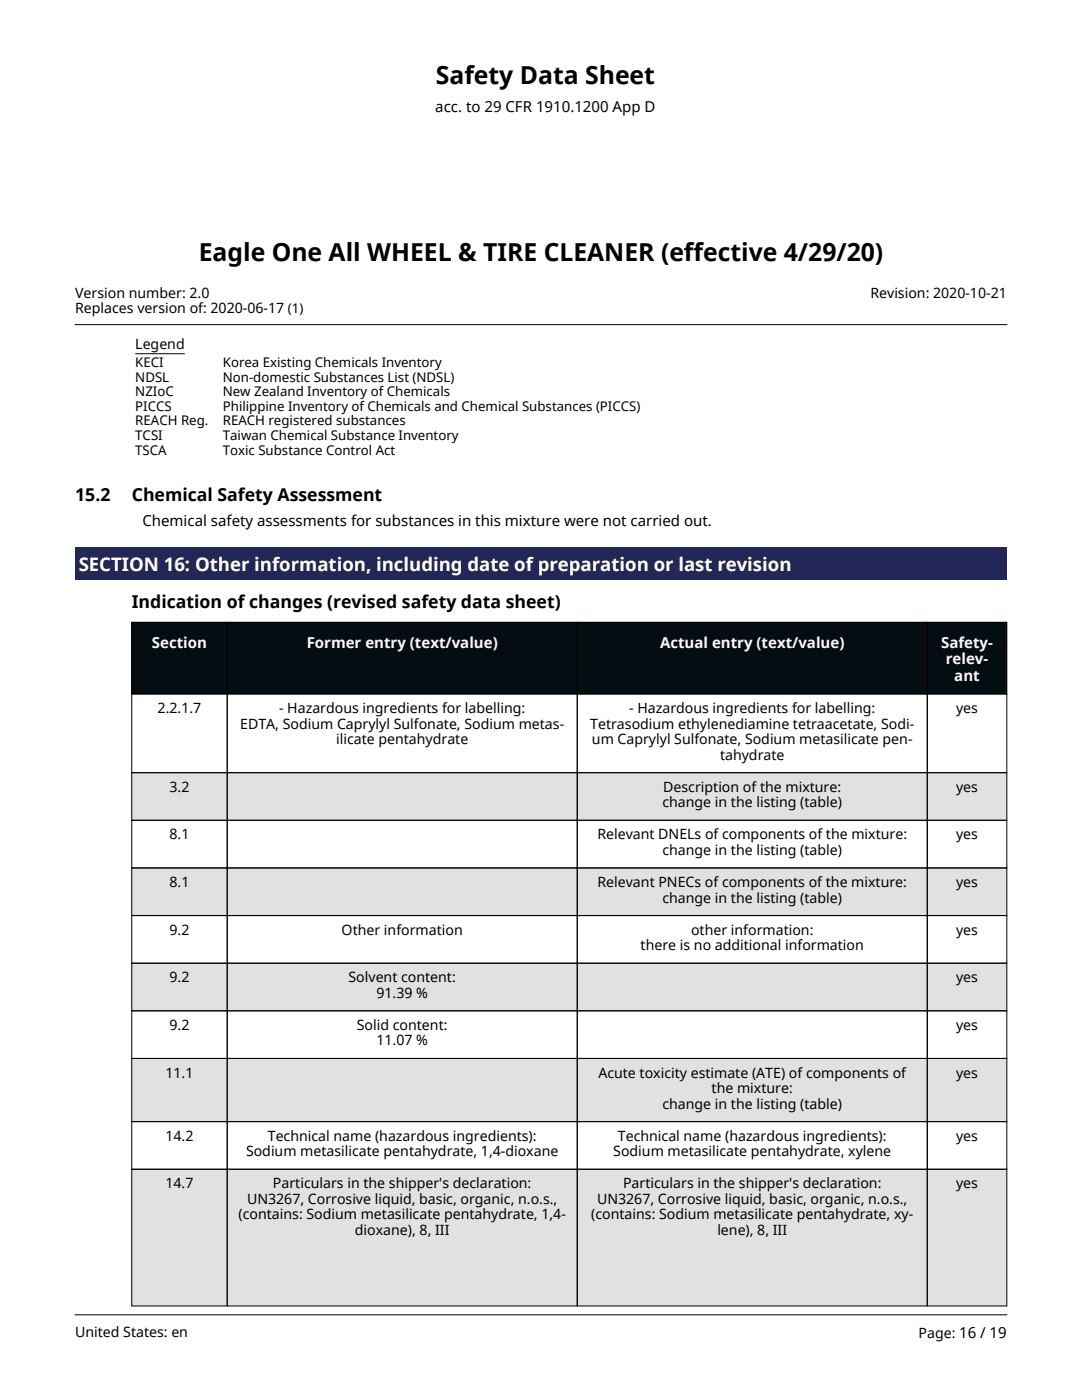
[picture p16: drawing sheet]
<svg xmlns="http://www.w3.org/2000/svg" width="216mm" height="279mm" viewBox="0 0 216 279" stroke-linecap="round" stroke-linejoin="round" font-family="sans-serif">
<defs><g id="words">
<g font-size="4.9">
<text x="87" y="16.8">Safety Data Sheet</text>
<text x="39.6" y="52.1">Eagle One All WHEEL &amp; TIRE CLEANER (effective 4/29/20)</text>
</g>
<text font-size="3.7" fill="#fcfcff" x="15.7" y="114">SECTION 16: Other information, including date of preparation or last revision</text>
<g font-size="3.5">
<text x="15" y="99.9">15.2</text>
<text x="26.3" y="99.9">Chemical Safety Assessment</text>
<text x="26.3" y="121.4">Indication of changes (revised safety data sheet)</text>
</g>
<g font-size="3">
<text x="86.9" y="22.3">acc. to 29 CFR 1910.1200 App D</text>
<text x="28.4" y="104.9">Chemical safety assessments for substances in this mixture were not carried out.</text>
</g>
<g font-size="3" fill="#f7f8fc">
<text x="30.3" y="129.3">Section</text>
<text x="61.2" y="129.3">Former entry (text/value)</text>
<text x="131.7" y="129.3">Actual entry (text/value)</text>
<text x="187.8" y="129.3">Safety-</text>
<text x="188.7" y="132.5">relev-</text>
<text x="190.4" y="135.8">ant</text>
</g>
<g font-size="2.8">
<text x="15" y="59.4">Version number: 2.0</text>
<text x="173.7" y="59.4">Revision: 2020-10-21</text>
<text x="15" y="62.5">Replaces version of: 2020-06-17 (1)</text>
<text x="27" y="69.7">Legend</text>
<text x="31.5" y="142.3">2.2.1.7</text>
<text x="55.7" y="142.3">- Hazardous ingredients for labelling:</text>
<text x="125.5" y="142.3">- Hazardous ingredients for labelling:</text>
<text x="190.8" y="142.3">yes</text>
<text x="47.9" y="145.4">EDTA, Sodium Caprylyl Sulfonate, Sodium metas-</text>
<text x="67.1" y="148.5">ilicate pentahydrate</text>
<text x="117.8" y="145.4">Tetrasodium ethylenediamine tetraacetate, Sodi-</text>
<text x="118.1" y="148.5">um Caprylyl Sulfonate, Sodium metasilicate pen-</text>
<text x="143.7" y="151.6">tahydrate</text>
<text x="33.8" y="158">3.2</text>
<text x="132.2" y="161.1">change in the listing (table)</text>
<text x="132.3" y="158">Description of the mixture:</text>
<text x="190.8" y="158">yes</text>
<text x="33.8" y="167.5">8.1</text>
<text x="119.2" y="167.5">Relevant DNELs of components of the mixture:</text>
<text x="190.8" y="167.5">yes</text>
<text x="132.2" y="170.6">change in the listing (table)</text>
<text x="33.8" y="177">8.1</text>
<text x="119.2" y="177">Relevant PNECs of components of the mixture:</text>
<text x="190.8" y="177">yes</text>
<text x="132.2" y="180.1">change in the listing (table)</text>
<text x="33.8" y="186.5">9.2</text>
<text x="68.2" y="186.5">Other information</text>
<text x="127.8" y="189.6">there is no additional information</text>
<text x="137.9" y="186.5">other information:</text>
<text x="190.8" y="186.5">yes</text>
<text x="33.8" y="196">9.2</text>
<text x="69.6" y="196">Solvent content:</text>
<text x="190.8" y="196">yes</text>
<text x="75.1" y="199.1">91.39 %</text>
<text x="33.8" y="205.5">9.2</text>
<text x="71.2" y="205.5">Solid content:</text>
<text x="75.1" y="208.6">11.07 %</text>
<text x="190.8" y="205.5">yes</text>
<text x="33" y="215">11.1</text>
<text x="119.4" y="215">Acute toxicity estimate (ATE) of components of</text>
<text x="190.8" y="215">yes</text>
<text x="132.2" y="221.3">change in the listing (table)</text>
<text x="142" y="218.2">the mixture:</text>
<text x="33" y="227.7">14.2</text>
<text x="53.4" y="227.7">Technical name (hazardous ingredients):</text>
<text x="123.3" y="227.7">Technical name (hazardous ingredients):</text>
<text x="190.8" y="227.7">yes</text>
<text x="49.1" y="230.8">Sodium metasilicate pentahydrate, 1,4-dioxane</text>
<text x="122.4" y="230.8">Sodium metasilicate pentahydrate, xylene</text>
<text x="33" y="237.2">14.7</text>
<text x="54.5" y="237.2">Particulars in the shipper's declaration:</text>
<text x="124.3" y="237.2">Particulars in the shipper's declaration:</text>
<text x="190.8" y="237.2">yes</text>
<text x="47.6" y="243.4">(contains: Sodium metasilicate pentahydrate, 1,4-</text>
<text x="49.3" y="240.3">UN3267, Corrosive liquid, basic, organic, n.o.s.,</text>
<text x="118" y="243.4">(contains: Sodium metasilicate pentahydrate, xy-</text>
<text x="119.1" y="240.3">UN3267, Corrosive liquid, basic, organic, n.o.s.,</text>
<text x="70.8" y="246.5">dioxane), 8, III</text>
<text x="143.1" y="246.5">lene), 8, III</text>
<text x="15" y="266.9">United States: en</text>
<text x="183.3" y="267.1">Page: 16 / 19</text>
</g>
<g font-size="2.6">
<text x="27" y="73.3">KECI</text>
<text x="27" y="76.2">NDSL</text>
<text x="44.5" y="73.3">Korea Existing Chemicals Inventory</text>
<text x="44.5" y="76.2">Non-domestic Substances List (NDSL)</text>
<text x="27" y="79.1">NZIoC</text>
<text x="27" y="82">PICCS</text>
<text x="44.5" y="79.1">New Zealand Inventory of Chemicals</text>
<text x="44.5" y="82">Philippine Inventory of Chemicals and Chemical Substances (PICCS)</text>
<text x="27" y="84.9">REACH Reg.</text>
<text x="27" y="87.8">TCSI</text>
<text x="44.5" y="84.9">REACH registered substances</text>
<text x="44.5" y="87.8">Taiwan Chemical Substance Inventory</text>
<text x="27" y="90.7">TSCA</text>
<text x="44.5" y="90.7">Toxic Substance Control Act</text>
</g>
</g></defs>
<path d="M27 70.6h9.9" fill="none" stroke="#000" stroke-width=".2"/>
<g fill="#232757">
<path d="M15 109.2h185.9v6.5h-185.9z"/>
<path d="M15.7 110h142.2v5h-142.2z"/>
</g>
<g fill="#040e12">
<path d="M26.3 124.2h19v14.3h-19z"/>
<path d="M45.3 124.2h69.9v14.3h-69.9z"/>
<path d="M115.2 124.2h69.8v14.3h-69.8z"/>
<path d="M185 124.2h15.9v14.3h-15.9z"/>
</g>
<g fill="#e1e1e1">
<path d="M26.3 154.2h19v9.5h-19z"/>
<path d="M45.3 154.2h69.9v9.5h-69.9z"/>
<path d="M115.2 154.2h69.8v9.5h-69.8z"/>
<path d="M185 154.2h15.9v9.5h-15.9z"/>
<path d="M26.3 173.2h19v9.5h-19z"/>
<path d="M45.3 173.2h69.9v9.5h-69.9z"/>
<path d="M115.2 173.2h69.8v9.5h-69.8z"/>
<path d="M185 173.2h15.9v9.5h-15.9z"/>
<path d="M26.3 192.2h19v9.5h-19z"/>
<path d="M45.3 192.2h69.9v9.5h-69.9z"/>
<path d="M115.2 192.2h69.8v9.5h-69.8z"/>
<path d="M185 192.2h15.9v9.5h-15.9z"/>
<path d="M26.3 211.2h19v12.6h-19z"/>
<path d="M45.3 211.2h69.9v12.6h-69.9z"/>
<path d="M115.2 211.2h69.8v12.6h-69.8z"/>
<path d="M185 211.2h15.9v12.6h-15.9z"/>
<path d="M26.3 233.3h19v27.3h-19z"/>
<path d="M45.3 233.3h69.9v27.3h-69.9z"/>
<path d="M115.2 233.3h69.8v27.3h-69.8z"/>
<path d="M185 233.3h15.9v27.3h-15.9z"/>
</g>
<g fill="none" stroke="#000" stroke-width=".2">
<path d="M26.3 124.2h19v14.3h-19zM26.3 138.5h19v15.7h-19zM45.3 124.2h69.9v14.3h-69.9zM45.3 138.5h69.9v15.7h-69.9zM115.2 124.2h69.8v14.3h-69.8zM115.2 138.5h69.8v15.7h-69.8zM185 124.2h15.9v14.3h-15.9zM185 138.5h15.9v15.7h-15.9zM26.3 154.2h19v9.5h-19zM45.3 154.2h69.9v9.5h-69.9zM115.2 154.2h69.8v9.5h-69.8zM185 154.2h15.9v9.5h-15.9z"/>
<path d="M26.3 163.7h19v9.5h-19zM26.3 173.2h19v9.5h-19zM45.3 163.7h69.9v9.5h-69.9zM45.3 173.2h69.9v9.5h-69.9zM115.2 163.7h69.8v9.5h-69.8zM115.2 173.2h69.8v9.5h-69.8zM185 163.7h15.9v9.5h-15.9zM185 173.2h15.9v9.5h-15.9zM26.3 182.7h19v9.5h-19zM26.3 192.2h19v9.5h-19zM45.3 182.7h69.9v9.5h-69.9zM45.3 192.2h69.9v9.5h-69.9z"/>
<path d="M115.2 182.7h69.8v9.5h-69.8zM115.2 192.2h69.8v9.5h-69.8zM185 182.7h15.9v9.5h-15.9zM185 192.2h15.9v9.5h-15.9zM26.3 201.7h19v9.5h-19zM26.3 211.2h19v12.6h-19zM45.3 201.7h69.9v9.5h-69.9zM45.3 211.2h69.9v12.6h-69.9zM115.2 201.7h69.8v9.5h-69.8zM115.2 211.2h69.8v12.6h-69.8zM185 201.7h15.9v9.5h-15.9zM185 211.2h15.9v12.6h-15.9z"/>
<path d="M26.3 223.8h19v9.6h-19zM26.3 233.3h19v27.3h-19zM45.3 223.8h69.9v9.6h-69.9zM45.3 233.3h69.9v27.3h-69.9zM115.2 223.8h69.8v9.6h-69.8zM115.2 233.3h69.8v27.3h-69.8zM185 223.8h15.9v9.6h-15.9zM185 233.3h15.9v27.3h-15.9z"/>
</g>
<g fill="#040e12">
<path d="M30.3 126h11v4.1h-11z"/>
<path d="M61.2 126h38.1v4.1h-38.1z"/>
<path d="M131.7 126h36.8v4.1h-36.8z"/>
<path d="M187.8 126h10.3v4.1h-10.3z"/>
<path d="M188.7 129.3h8.5v4.1h-8.5z"/>
<path d="M190.4 132.6h5.1v4.1h-5.1z"/>
</g>
<g fill="#e1e1e1">
<path d="M33.8 155h4v3.8h-4z"/>
<path d="M132.3 155h35.6v3.8h-35.6z"/>
<path d="M132.2 158.1h35.8v3.8h-35.8z"/>
<path d="M190.8 155h4.4v3.8h-4.4z"/>
<path d="M33.8 174h4v3.9h-4z"/>
<path d="M119.2 174h61.8v3.9h-61.8z"/>
<path d="M132.2 177.1h35.8v3.9h-35.8z"/>
<path d="M190.8 174h4.4v3.9h-4.4z"/>
<path d="M33.8 193h4v3.9h-4z"/>
<path d="M69.6 193h21.4v3.9h-21.4z"/>
<path d="M75.1 196.1h10.3v3.9h-10.3z"/>
<path d="M190.8 193h4.4v3.9h-4.4z"/>
<path d="M33 212h5.6v3.9h-5.6z"/>
<path d="M119.4 212h61.4v3.9h-61.4z"/>
<path d="M142 215.1h16.2v3.9h-16.2z"/>
<path d="M132.2 218.2h35.8v3.9h-35.8z"/>
<path d="M190.8 212h4.4v3.9h-4.4z"/>
<path d="M33 234.1h5.6v3.9h-5.6z"/>
<path d="M54.5 234.1h51.5v3.9h-51.5z"/>
<path d="M49.3 237.3h61.9v3.8h-61.9z"/>
<path d="M47.6 240.4h65.3v3.8h-65.3z"/>
<path d="M70.8 243.5h18.9v3.8h-18.9z"/>
<path d="M124.3 234.1h51.6v3.9h-51.6z"/>
<path d="M119.1 237.3h62v3.8h-62z"/>
<path d="M118 240.4h60.4v3.8h-60.4z"/>
<path d="M178.4 240.4h3.8v3.8h-3.8z"/>
<path d="M143.1 243.5h14v3.8h-14z"/>
<path d="M190.8 234.1h4.4v3.9h-4.4z"/>
</g>
<path d="M15 64.8h185.9M15 262.4h185.9" fill="none" stroke="#000" stroke-width=".2"/>
<use href="#words"/>
</svg>
